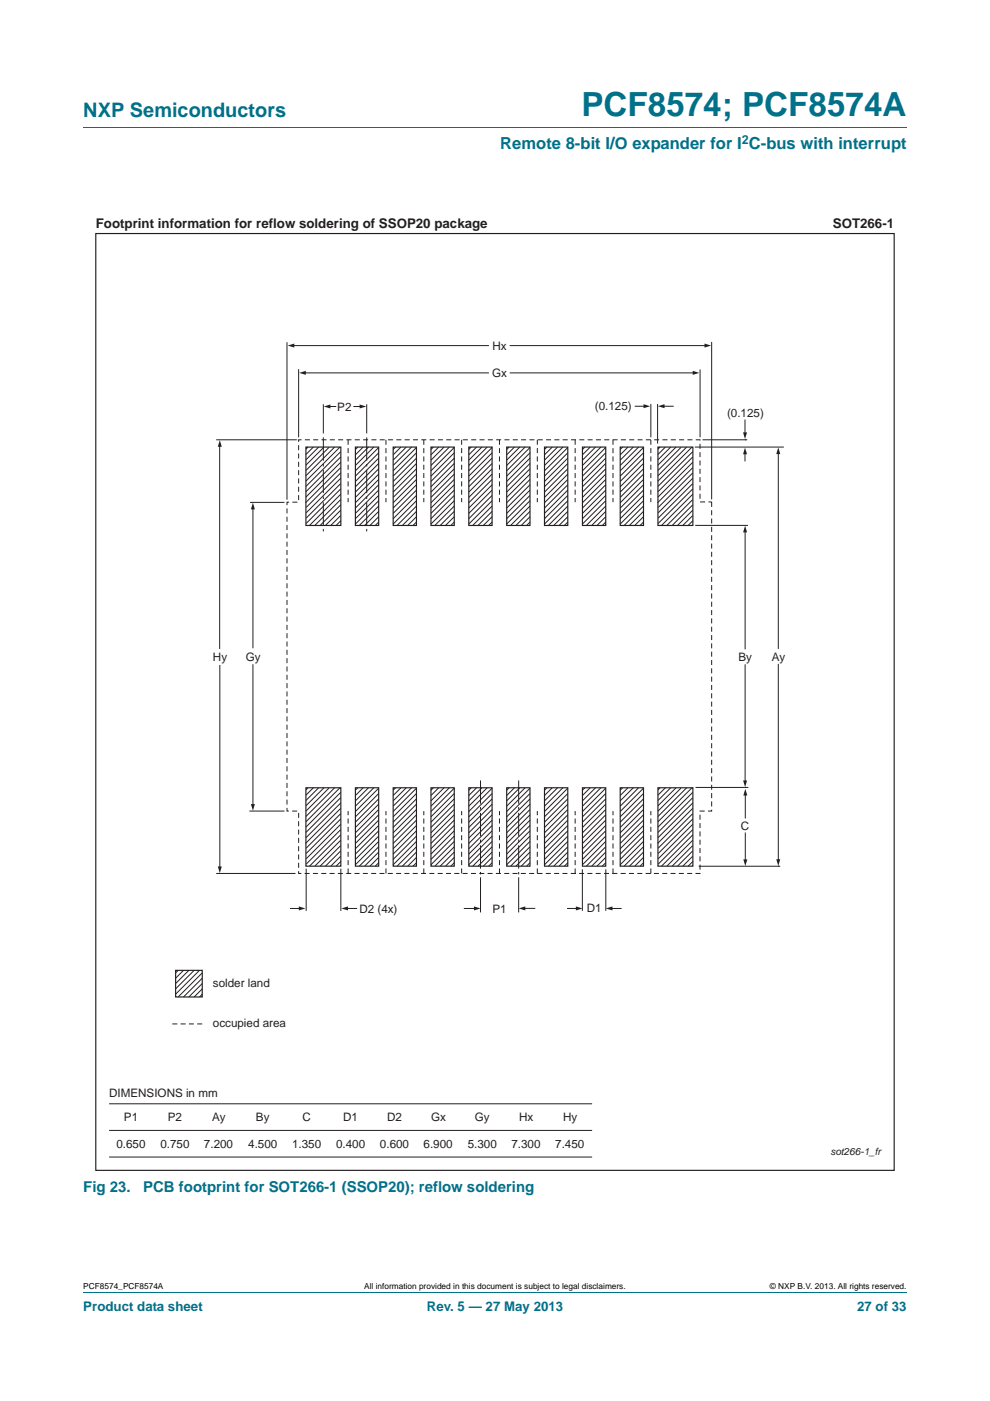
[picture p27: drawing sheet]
<svg xmlns="http://www.w3.org/2000/svg" width="210mm" height="297mm" viewBox="0 0 210 297" stroke-linecap="round" stroke-linejoin="round" font-family="sans-serif">
<defs><g id="words">
<text font-size="7" fill="#00718a" x="123.3" y="24.6">PCF8574; PCF8574A</text>
<text font-size="4.2" fill="#00718a" x="17.7" y="24.9">NXP Semiconductors</text>
<text font-size="3.5" fill="#00718a" x="106.1" y="31.6">Remote 8-bit I/O expander for I C-bus with interrupt</text>
<g font-size="3.2" fill="#00718a">
<text x="17.7" y="252.6">Fig 23.</text>
<text x="30.4" y="252.6">PCB footprint for SOT266-1 (SSOP20); reflow soldering</text>
</g>
<g font-size="2.8" fill="#231f20">
<text x="20.3" y="48.2">Footprint information for reflow soldering of SSOP20 package</text>
<text x="176.6" y="48.2">SOT266-1</text>
</g>
<g font-size="2.8" fill="#00718a">
<text x="17.7" y="277.9">Product data sheet</text>
<text x="90.5" y="277.9">Rev. 5 — 27 May 2013</text>
<text x="181.8" y="277.9">27 of 33</text>
</g>
<text font-size="2.6" fill="#00718a" x="157.3" y="30.5">2</text>
<g font-size="2.5" fill="#231f20">
<text x="104.4" y="74.1">Hx</text>
<text x="104.4" y="79.9">Gx</text>
<text x="71.5" y="87.1">P2</text>
<text x="126.2" y="86.9">(0.125)</text>
<text x="154.2" y="88.3">(0.125)</text>
<text x="45.2" y="140.1">Hy</text>
<text x="52.1" y="140.1">Gy</text>
<text x="156.6" y="140.1">By</text>
<text x="163.7" y="140.1">Ay</text>
<text x="157.2" y="176">C</text>
<text x="76.2" y="193.5">D2 (4x)</text>
<text x="104.4" y="193.5">P1</text>
<text x="124.4" y="193.4">D1</text>
<text x="45.2" y="209.2">solder land</text>
<text x="45.2" y="217.7">occupied area</text>
<text x="23.1" y="232.6">DIMENSIONS in mm</text>
<text x="26.3" y="237.7">P1</text>
<text x="35.6" y="237.7">P2</text>
<text x="45" y="237.7">Ay</text>
<text x="54.3" y="237.7">By</text>
<text x="64.2" y="237.7">C</text>
<text x="72.8" y="237.7">D1</text>
<text x="82.1" y="237.7">D2</text>
<text x="91.4" y="237.7">Gx</text>
<text x="100.7" y="237.7">Gy</text>
<text x="110.1" y="237.7">Hx</text>
<text x="119.4" y="237.7">Hy</text>
<text x="24.7" y="243.3">0.650</text>
<text x="34" y="243.3">0.750</text>
<text x="43.3" y="243.3">7.200</text>
<text x="52.7" y="243.3">4.500</text>
<text x="62" y="243.3">1.350</text>
<text x="71.3" y="243.3">0.400</text>
<text x="80.6" y="243.3">0.600</text>
<text x="89.8" y="243.3">6.900</text>
<text x="99.2" y="243.3">5.300</text>
<text x="108.5" y="243.3">7.300</text>
<text x="117.8" y="243.3">7.450</text>
</g>
<text font-size="2.1" fill="#231f20" x="176.1" y="244.8">sot266-1_fr</text>
<g font-size="1.8">
<text x="17.7" y="273.3">PCF8574_PCF8574A</text>
<text x="77.2" y="273.3">All information provided in this document is subject to legal disclaimers.</text>
<text x="163.3" y="273.3">© NXP B.V. 2013. All rights reserved.</text>
</g>
</g></defs>
<path d="M17.7 27h174.6M17.7 273.9h174.6" fill="none" stroke="#00718a" stroke-width=".21"/>
<path d="M20.3 49.5h169.4v198.6h-169.4zM37.3 205.7h5.6v5.7h-5.6z" fill="none" stroke="#231f20" stroke-width=".25"/>
<path d="M42.9 217.1h-6.6" fill="none" stroke="#231f20" stroke-width=".21" stroke-dasharray="1.1 .7" stroke-linecap="butt"/>
<g fill="none" stroke="#231f20" stroke-width=".21">
<path d="M68.6 85.7v6.2M75.1 86.2h1.5M77.8 85.7v6.2M37.8 205.7l-.5 .6M38.9 205.7l-1.6 1.7M40 205.7l-2.7 2.8M41.2 205.7l-3.9 4M42.3 205.7l-5 5.1M42.9 206.3l-5.1 5.1M42.9 207.4l-4 4M42.9 208.5l-2.9 2.9M42.9 209.7l-1.7 1.7"/>
<path d="M42.9 210.8l-.6 .6M23.1 239.7h102.5M23.1 234h102.5M23.1 245.3h102.5"/>
</g>
<path d="M76.3 85.8l1.4 .4-1.4 .4z" fill="#231f20"/>
<path d="M69.8 86.2h1.4" fill="none" stroke="#231f20" stroke-width=".21"/>
<path d="M68.7 86.2l1.4-.4v.8z" fill="#231f20"/>
<path d="M53.6 107.7v29.6" fill="none" stroke="#231f20" stroke-width=".21"/>
<path d="M53.6 106.6l.5 1.4h-.9z" fill="#231f20"/>
<path d="M53.6 140.9v29.9" fill="none" stroke="#231f20" stroke-width=".21"/>
<path d="M53.2 170.5h.9l-.5 1.4z" fill="#231f20"/>
<path d="M46.6 94.4v43.1" fill="none" stroke="#231f20" stroke-width=".21"/>
<path d="M46.6 93.3l.4 1.4h-.8z" fill="#231f20"/>
<path d="M46.6 141.1v42.9" fill="none" stroke="#231f20" stroke-width=".21"/>
<path d="M46.2 183.7h.8l-.4 1.4z" fill="#231f20"/>
<path d="M158.1 176.6v5.9" fill="none" stroke="#231f20" stroke-width=".21"/>
<path d="M157.7 182.2h.8l-.4 1.4z" fill="#231f20"/>
<path d="M158.1 168.4v5" fill="none" stroke="#231f20" stroke-width=".21"/>
<path d="M158.1 167.3l.4 1.4h-.8z" fill="#231f20"/>
<path d="M45.9 93.2h16.9M134.7 86.1h2.1M53 106.5h7.3M52.9 172h7.4M45.9 185.2h16.8" fill="none" stroke="#231f20" stroke-width=".21"/>
<path d="M136.5 85.7l1.4 .4-1.4 .4z" fill="#231f20"/>
<path d="M140.7 86.1h2.1" fill="none" stroke="#231f20" stroke-width=".21"/>
<path d="M139.5 86.1l1.4-.4v.8z" fill="#231f20"/>
<path d="M138 85.6v7.1M139.5 85.6v8.5M165.1 96v41.5" fill="none" stroke="#231f20" stroke-width=".21"/>
<path d="M165.1 94.9l.4 1.4h-.9z" fill="#231f20"/>
<path d="M165.1 140.9v41.6" fill="none" stroke="#231f20" stroke-width=".21"/>
<path d="M164.6 182.2h.9l-.4 1.4z" fill="#231f20"/>
<path d="M158 112.6v25" fill="none" stroke="#231f20" stroke-width=".21"/>
<path d="M158 111.5l.5 1.4h-.9z" fill="#231f20"/>
<path d="M158 141v24.8" fill="none" stroke="#231f20" stroke-width=".21"/>
<path d="M157.6 165.5h.9l-.5 1.4z" fill="#231f20"/>
<path d="M158 89.1v2.9" fill="none" stroke="#231f20" stroke-width=".21"/>
<path d="M157.6 91.7h.8l-.4 1.4z" fill="#231f20"/>
<path d="M158 96v1.7" fill="none" stroke="#231f20" stroke-width=".21"/>
<path d="M158 94.9l.4 1.4h-.8z" fill="#231f20"/>
<path d="M108.2 73.3h41.5M147.4 94.8h18.9M149 93.2h9.5M158 93.2h.1M147.5 111.4h11.2M147.5 167h11.2M158.1 167h.1M148.2 183.7h17.3M165 183.7h.1" fill="none" stroke="#231f20" stroke-width=".21"/>
<path d="M149.4 72.8l1.4 .5-1.4 .4z" fill="#231f20"/>
<path d="M62.1 73.3h41.5" fill="none" stroke="#231f20" stroke-width=".21"/>
<path d="M61 73.3l1.4-.5v.9z" fill="#231f20"/>
<path d="M108.2 79.1h39" fill="none" stroke="#231f20" stroke-width=".21"/>
<path d="M146.9 78.6l1.4 .5-1.4 .4z" fill="#231f20"/>
<path d="M64.5 79.1h39.1" fill="none" stroke="#231f20" stroke-width=".21"/>
<path d="M63.5 79.1l1.4-.5v.9z" fill="#231f20"/>
<g fill="none" stroke="#231f20" stroke-width=".21">
<path d="M60.9 72.6v33.3M63.3 78.3v14.4M148.5 78.3v14.4M150.9 72.5v33.4M62.8 93.2h.1M65.3 94.8l-.4 .4M66.5 94.8l-1.6 1.6M67.6 94.8l-2.7 2.7M68.7 94.8l-3.8 3.8M69.8 94.9l-4.9 4.9M71 94.8l-6.1 6.1M72.1 94.8l-7.2 7.2"/>
<path d="M72.3 95.8l-7.4 7.3M72.3 96.9l-7.4 7.4M72.3 98l-7.4 7.4M72.3 99.2l-7.5 7.4M75.9 94.8l-.5 .5M77 94.8l-1.6 1.6M78.2 94.8l-2.8 2.8M79.3 94.8l-3.9 3.9M80.3 99.4l-4.9 4.9M80.3 97.1l-4.9 5M80.3 94.9l-4.9 4.9M80.3 96l-4.9 4.9"/>
<path d="M80.3 98.3l-4.9 4.9M83.9 94.8l-.5 .5M85 94.8l-1.6 1.6M86.2 94.8l-2.8 2.8M87.3 94.8l-3.9 3.9M88.3 99.4l-4.9 4.9M88.3 97.1l-4.9 5M88.3 94.9l-4.9 4.9M88.3 96l-4.9 4.9M88.3 98.3l-4.9 4.9M91.9 94.8l-.5 .5M93.1 94.8l-1.7 1.6"/>
<path d="M94.2 94.8l-2.8 2.8M95.3 94.8l-3.9 3.9M96.3 99.4l-4.9 4.9M96.3 97.1l-4.9 5M96.3 94.9l-4.9 4.9M96.3 96l-4.9 4.9M96.3 98.3l-4.9 4.9M100 94.8l-.6 .5M101.1 94.8l-1.7 1.6M102.2 94.8l-2.8 2.8M103.3 94.8l-3.9 3.9M104.3 99.4l-4.9 4.9"/>
<path d="M104.4 97.1l-5 5M104.4 94.9l-5 4.9M104.4 96l-5 4.9M104.4 98.3l-5 4.9M108 94.8l-.5 .5M109.1 94.8l-1.6 1.6M110.2 94.8l-2.7 2.8M111.4 94.8l-3.9 3.9M112.4 99.4l-4.9 4.9M112.4 97.1l-4.9 5M112.4 94.9l-4.9 4.9M112.4 96l-4.9 4.9"/>
<path d="M112.4 98.3l-4.9 4.9M116 94.8l-.5 .5M117.1 94.8l-1.6 1.6M118.3 94.8l-2.8 2.8M119.4 94.8l-3.9 3.9M120.4 99.4l-4.9 4.9M120.4 97.1l-4.9 5M120.4 94.9l-4.9 4.9M120.4 96l-4.9 4.9M120.4 98.3l-4.9 4.9M124.1 94.8l-.6 .5M125.2 94.8l-1.7 1.6"/>
<path d="M126.3 94.8l-2.8 2.8M127.4 94.8l-3.9 3.9M128.5 99.4l-5 4.9M128.5 97.1l-5 5M128.5 94.9l-5 4.9M128.5 96l-5 4.9M128.5 98.3l-5 4.9M132.1 94.8l-.6 .5M133.2 94.8l-1.6 1.6M134.3 94.8l-2.7 2.8M135.5 94.8l-3.9 3.9M136.5 99.4l-5 4.9"/>
<path d="M136.5 97.1l-5 5M136.5 98.3l-5 4.9M136.5 94.9l-5 4.9M136.5 96l-4.9 4.9M140 94.8l-.4 .4M141.1 94.8l-1.5 1.6M142.3 94.8l-2.7 2.7M143.4 94.8l-3.8 3.8M144.4 94.9l-4.8 4.9M145.6 94.8l-6 6.1M146.8 94.8l-7.2 7.2M146.9 95.8l-7.3 7.3"/>
<path d="M146.9 96.9l-7.3 7.4M146.9 98l-7.3 7.4M146.9 99.2l-7.4 7.4M72.3 109.3l-2.1 2.1M72.3 100.3l-7.4 7.3M72.3 101.4l-7.4 7.3M72.3 102.5l-7.4 7.4M72.3 103.7l-7.4 7.3M72.3 104.8l-6.6 6.6M72.3 105.9l-5.5 5.5M72.3 107.1l-4.4 4.3M72.3 108.2l-3.3 3.2"/>
<path d="M72.3 110.4l-1 1M80.3 105.1l-4.9 4.9M80.3 107.3l-4.1 4.1M80.3 101.7l-4.9 4.9M80.3 103.9l-4.9 4.9M80.3 109.6l-1.8 1.8M80.3 100.5l-4.9 4.9M80.3 102.8l-4.9 4.9M80.3 108.4l-2.9 3M80.3 110.7l-.7 .7M80.3 106.2l-4.9 4.9M88.3 105.1l-4.9 4.9"/>
<path d="M88.3 107.3l-4.1 4.1M88.3 101.7l-4.9 4.9M88.3 103.9l-4.9 4.9M88.3 109.6l-1.8 1.8M88.3 100.5l-4.9 4.9M88.3 102.8l-4.9 4.9M88.3 108.4l-2.9 3M88.3 110.7l-.7 .7M88.3 106.2l-4.9 4.9M96.3 105.1l-4.9 4.9M96.3 107.3l-4 4.1M96.3 101.7l-4.9 4.9"/>
<path d="M96.3 103.9l-4.9 4.9M96.3 109.6l-1.8 1.8M96.3 100.5l-4.9 4.9M96.3 102.8l-4.9 4.9M96.3 108.4l-2.9 3M96.3 110.7l-.7 .7M96.4 106.2l-5 4.9M104.4 105.1l-5 4.9M104.4 107.3l-4.1 4.1M104.4 101.7l-5 4.9M104.4 103.9l-5 4.9M104.4 109.6l-1.9 1.8"/>
<path d="M104.4 100.5l-4.9 4.9M104.4 102.8l-5 4.9M104.4 108.4l-3 3M104.4 110.7l-.8 .7M104.4 106.2l-5 4.9M112.4 105.1l-4.9 4.9M112.4 107.3l-4.1 4.1M112.4 101.7l-4.9 4.9M112.4 103.9l-4.9 4.9M112.4 109.6l-1.8 1.8M112.4 100.5l-4.9 4.9M112.4 102.8l-4.9 4.9"/>
<path d="M112.4 108.4l-3 3M112.4 110.7l-.7 .7M112.4 106.2l-4.9 4.9M120.4 105.1l-4.9 4.9M120.4 107.3l-4.1 4.1M120.4 101.7l-4.9 4.9M120.4 103.9l-4.9 4.9M120.4 109.6l-1.8 1.8M120.4 100.5l-4.9 4.9M120.4 102.8l-4.9 4.9M120.4 108.4l-2.9 3M120.4 110.7l-.7 .7"/>
<path d="M120.4 106.2l-4.9 4.9M128.5 105.1l-5 4.9M128.5 107.3l-4.1 4.1M128.5 101.7l-5 4.9M128.5 103.9l-5 4.9M128.5 109.6l-1.9 1.8M128.5 110.7l-.8 .7M128.5 100.5l-4.9 4.9M128.5 102.8l-5 4.9M128.5 108.4l-3 3M128.5 106.2l-5 4.9M136.5 105.1l-5 4.9"/>
<path d="M136.5 107.3l-4.1 4.1M136.5 101.7l-5 4.9M136.5 103.9l-5 4.9M136.5 109.6l-1.9 1.8M136.5 100.5l-4.9 4.9M136.5 102.8l-4.9 4.9M136.5 108.4l-3 3M136.5 110.7l-.7 .7M136.5 106.2l-5 4.9M146.9 109.3l-2.1 2.1M146.9 100.3l-7.3 7.3M146.9 101.4l-7.3 7.3"/>
<path d="M146.9 102.5l-7.3 7.4M146.9 103.7l-7.3 7.3M146.9 104.8l-6.6 6.6M146.9 105.9l-5.4 5.5M146.9 107.1l-4.3 4.3M146.9 108.2l-3.2 3.2M147 110.4l-1.1 1M65.3 167l-.4 .5M66.5 167l-1.6 1.6M67.6 167l-2.7 2.7M68.7 167l-3.8 3.9M69.8 167.1l-4.9 4.9"/>
<path d="M71 167l-6.1 6.1M72.1 167l-7.2 7.2M72.3 168l-7.4 7.4M72.3 169.1l-7.4 7.4M72.3 170.3l-7.4 7.3M72.3 171.4l-7.5 7.4M72.3 172.5l-7.4 7.3M72.3 173.6l-7.4 7.4M72.3 174.8l-7.4 7.3M72.3 175.9l-7.4 7.3M72.3 177l-6.6 6.6M72.3 178.2l-5.5 5.4"/>
<path d="M72.3 179.3l-4.4 4.3M75.9 167l-.5 .5M77 167l-1.6 1.7M78.2 167l-2.8 2.8M79.3 167l-3.9 3.9M80.3 171.7l-4.9 4.9M80.3 177.3l-4.9 4.9M80.3 179.5l-4.1 4.1M80.3 173.9l-4.9 4.9M80.3 176.2l-4.9 4.9M80.3 169.4l-4.9 4.9M80.3 167.1l-4.9 5"/>
<path d="M80.3 168.2l-4.9 5M80.3 170.5l-4.9 4.9M80.3 172.8l-4.9 4.9M80.3 175l-4.9 5M80.3 178.4l-4.9 5M83.9 167l-.5 .5M85 167l-1.6 1.7M86.2 167l-2.8 2.8M87.3 167l-3.9 3.9M88.3 171.7l-4.9 4.9M88.3 177.3l-4.9 4.9M88.3 179.5l-4.1 4.1"/>
<path d="M88.3 173.9l-4.9 4.9M88.3 176.2l-4.9 4.9M88.3 169.4l-4.9 4.9M88.3 167.1l-4.9 5M88.3 168.2l-4.9 5M88.3 170.5l-4.9 4.9M88.3 172.8l-4.9 4.9M88.3 175l-4.9 5M88.3 178.4l-4.9 5M91.9 167l-.5 .5M93.1 167l-1.7 1.7M94.2 167l-2.8 2.8"/>
<path d="M95.3 167l-3.9 3.9M96.3 171.7l-4.9 4.9M96.3 177.3l-4.9 4.9M96.3 179.5l-4 4.1M96.3 173.9l-4.9 4.9M96.3 176.2l-4.9 4.9M96.3 169.4l-4.9 4.9M96.3 167.1l-4.9 5M96.3 168.2l-4.9 5M96.3 170.5l-4.9 4.9M96.3 172.8l-4.9 4.9M96.3 175l-4.9 5"/>
<path d="M96.4 178.4l-5 5M100 167l-.6 .5M101.1 167l-1.7 1.7M102.2 167l-2.8 2.8M103.3 167l-3.9 3.9M104.3 171.7l-4.9 4.9M104.4 177.3l-5 4.9M104.4 179.5l-4.1 4.1M104.4 173.9l-5 4.9M104.4 176.2l-5 4.9M104.4 169.4l-5 4.9M104.4 167.1l-5 5"/>
<path d="M104.4 168.2l-5 5M104.4 170.5l-5 4.9M104.4 172.8l-4.9 4.9M104.4 175l-5 5M104.4 178.4l-5 5M108 167l-.5 .5M109.1 167l-1.6 1.7M110.2 167l-2.7 2.8M111.4 167l-3.9 3.9M112.4 171.7l-4.9 4.9M112.4 177.3l-4.9 4.9M112.4 179.5l-4.1 4.1"/>
<path d="M112.4 173.9l-4.9 4.9M112.4 176.2l-4.9 4.9M112.4 169.4l-4.9 4.9M112.4 167.1l-4.9 5M112.4 168.2l-4.9 5M112.4 170.5l-4.9 4.9M112.4 172.8l-4.9 4.9M112.4 175l-4.9 5M112.4 178.4l-4.9 5M116 167l-.5 .5M117.1 167l-1.6 1.7M118.3 167l-2.8 2.8"/>
<path d="M119.4 167l-3.9 3.9M120.4 171.7l-4.9 4.9M120.4 177.3l-4.9 4.9M120.4 179.5l-4.1 4.1M120.4 173.9l-4.9 4.9M120.4 176.2l-4.9 4.9M120.4 169.4l-4.9 4.9M120.4 167.1l-4.9 5M120.4 168.2l-4.9 5M120.4 170.5l-4.9 4.9M120.4 172.8l-4.9 4.9M120.4 175l-4.9 5"/>
<path d="M120.4 178.4l-4.9 5M124.1 167l-.6 .5M125.2 167l-1.7 1.7M126.3 167l-2.8 2.8M127.4 167l-3.9 3.9M128.5 171.7l-5 4.9M128.5 177.3l-5 4.9M128.5 179.5l-4.1 4.1M128.5 173.9l-5 4.9M128.5 176.2l-5 4.9M128.5 169.4l-5 4.9M128.5 167.1l-5 5"/>
<path d="M128.5 168.2l-5 5M128.5 170.5l-5 4.9M128.5 172.8l-4.9 4.9M128.5 175l-5 5M128.5 178.4l-5 5M132.1 167l-.6 .5M133.2 167l-1.6 1.7M134.3 167l-2.7 2.8M135.5 167l-3.9 3.9M136.5 171.7l-5 4.9M136.5 177.3l-5 4.9M136.5 179.5l-4.1 4.1"/>
<path d="M136.5 173.9l-5 4.9M136.5 176.2l-5 4.9M136.5 169.4l-5 4.9M136.5 170.5l-5 4.9M136.5 172.8l-4.9 4.9M136.5 175l-4.9 5M136.5 167.1l-5 5M136.5 168.2l-4.9 5M136.5 178.4l-5 5M140 167l-.4 .5M141.1 167l-1.5 1.6M142.3 167l-2.7 2.7"/>
<path d="M143.4 167l-3.8 3.9M144.4 167.1l-4.8 4.9M145.6 167l-6 6.1M146.8 167l-7.2 7.2M146.9 168l-7.3 7.4M146.9 169.1l-7.3 7.4M146.9 170.3l-7.3 7.3M146.9 171.4l-7.4 7.4M146.9 172.5l-7.3 7.3M146.9 173.6l-7.3 7.4M146.9 174.8l-7.3 7.3M146.9 175.9l-7.3 7.3"/>
<path d="M146.9 177l-6.6 6.6M146.9 178.2l-5.4 5.4M146.9 179.3l-4.3 4.3M72.3 181.5l-2.1 2.1M72.3 180.4l-3.3 3.2M72.3 182.6l-1 1M80.3 181.8l-1.8 1.8M80.3 180.7l-2.9 2.9M80.3 182.9l-.7 .7M88.3 181.8l-1.8 1.8M88.3 180.7l-2.9 2.9M88.3 182.9l-.7 .7"/>
<path d="M96.3 181.8l-1.8 1.8M96.3 180.7l-2.9 2.9M96.3 182.9l-.7 .7M98.5 192.6h2.3M101.9 186v7.5M104.4 181.8l-1.9 1.8M104.4 180.7l-3 2.9M104.4 182.9l-.8 .7M110 186v7.5M112.4 181.8l-1.8 1.8M112.4 180.7l-3 2.9M112.4 182.9l-.7 .7"/>
<path d="M120.4 181.8l-1.8 1.8M120.4 180.7l-2.9 2.9M120.4 182.9l-.7 .7M128.5 181.8l-1.9 1.8M128.5 180.7l-3 2.9M128.5 182.9l-.8 .7M136.5 181.8l-1.9 1.8M136.5 180.7l-3 2.9M136.5 182.9l-.7 .7M146.9 181.5l-2.1 2.1M146.9 180.4l-3.2 3.2M147 182.6l-1.1 1"/>
</g>
<g fill="none" stroke="#231f20" stroke-width=".25">
<path d="M64.9 94.8h7.4v16.6h-7.4zM75.4 94.8h4.9v16.6h-4.9zM83.4 94.8h4.9v16.6h-4.9zM91.4 94.8h4.9v16.6h-4.9zM99.4 94.8h5v16.6h-5zM107.5 94.8h4.9v16.6h-4.9zM115.5 94.8h4.9v16.6h-4.9zM123.5 94.8h5v16.6h-5zM131.5 94.8h5v16.6h-5zM139.6 94.8h7.4v16.6h-7.4zM64.9 167h7.4v16.6h-7.4zM75.4 167h4.9v16.6h-4.9z"/>
<path d="M83.4 167h4.9v16.6h-4.9zM91.4 167h4.9v16.6h-4.9zM99.4 167h5v16.6h-5zM107.5 167h4.9v16.6h-4.9zM115.5 167h4.9v16.6h-4.9zM123.5 167h5v16.6h-5zM131.5 167h5v16.6h-5zM139.6 167h7.4v16.6h-7.4z"/>
</g>
<g fill="none" stroke="#231f20" stroke-width=".21" stroke-dasharray="1.1 .7" stroke-linecap="butt">
<path d="M73.8 93.2v13.3M81.9 93.2v13.3M89.9 93.2v13.3M97.9 93.2v13.3M105.9 93.2v13.3M114 93.2v13.3M122 93.2v13.3M130 93.2v13.3M138 93.2v13.3M150.9 106.4v65.6h-2.4v13.2h-85.2v-13.2h-2.4v-65.5h2.4v-13.3h85.2v13.2h2.4M73.8 185.2v-13.2M81.9 185.2v-13.2"/>
<path d="M89.9 185.2v-13.2M97.9 185.2v-13.2M105.9 185.2v-13.2M114 185.2v-13.2M122 185.2v-13.2M130 185.2v-13.2M138 185.2v-13.2"/>
</g>
<path d="M100.5 192.2l1.4 .4-1.4 .4z" fill="#231f20"/>
<path d="M111.1 192.6h2.3" fill="none" stroke="#231f20" stroke-width=".21"/>
<path d="M110 192.6l1.4-.4v.8z" fill="#231f20"/>
<path d="M120.4 192.6h2" fill="none" stroke="#231f20" stroke-width=".21"/>
<path d="M122.1 192.2l1.5 .4-1.5 .4z" fill="#231f20"/>
<path d="M129.6 192.6h2.1" fill="none" stroke="#231f20" stroke-width=".21"/>
<path d="M128.5 192.6l1.4-.4v.8z" fill="#231f20"/>
<path d="M61.6 192.6h2.1" fill="none" stroke="#231f20" stroke-width=".21"/>
<path d="M63.4 192.2l1.4 .4-1.4 .4z" fill="#231f20"/>
<path d="M73.5 192.6h2.1" fill="none" stroke="#231f20" stroke-width=".21"/>
<path d="M72.4 192.6l1.4-.4v.8z" fill="#231f20"/>
<path d="M64.9 184.2v8.9M72.3 184.2v8.9M123.5 184.3v8.8M128.5 184.3v8.8" fill="none" stroke="#231f20" stroke-width=".21"/>
<path d="M68.6 92.7v20.5M77.8 92.7v20.5M101.9 165.5v20.2M110 165.5v20.2" fill="none" stroke="#231f20" stroke-width=".21" stroke-dasharray="4.9 .7 .5 .7" stroke-linecap="butt"/>
<use href="#words"/>
</svg>
